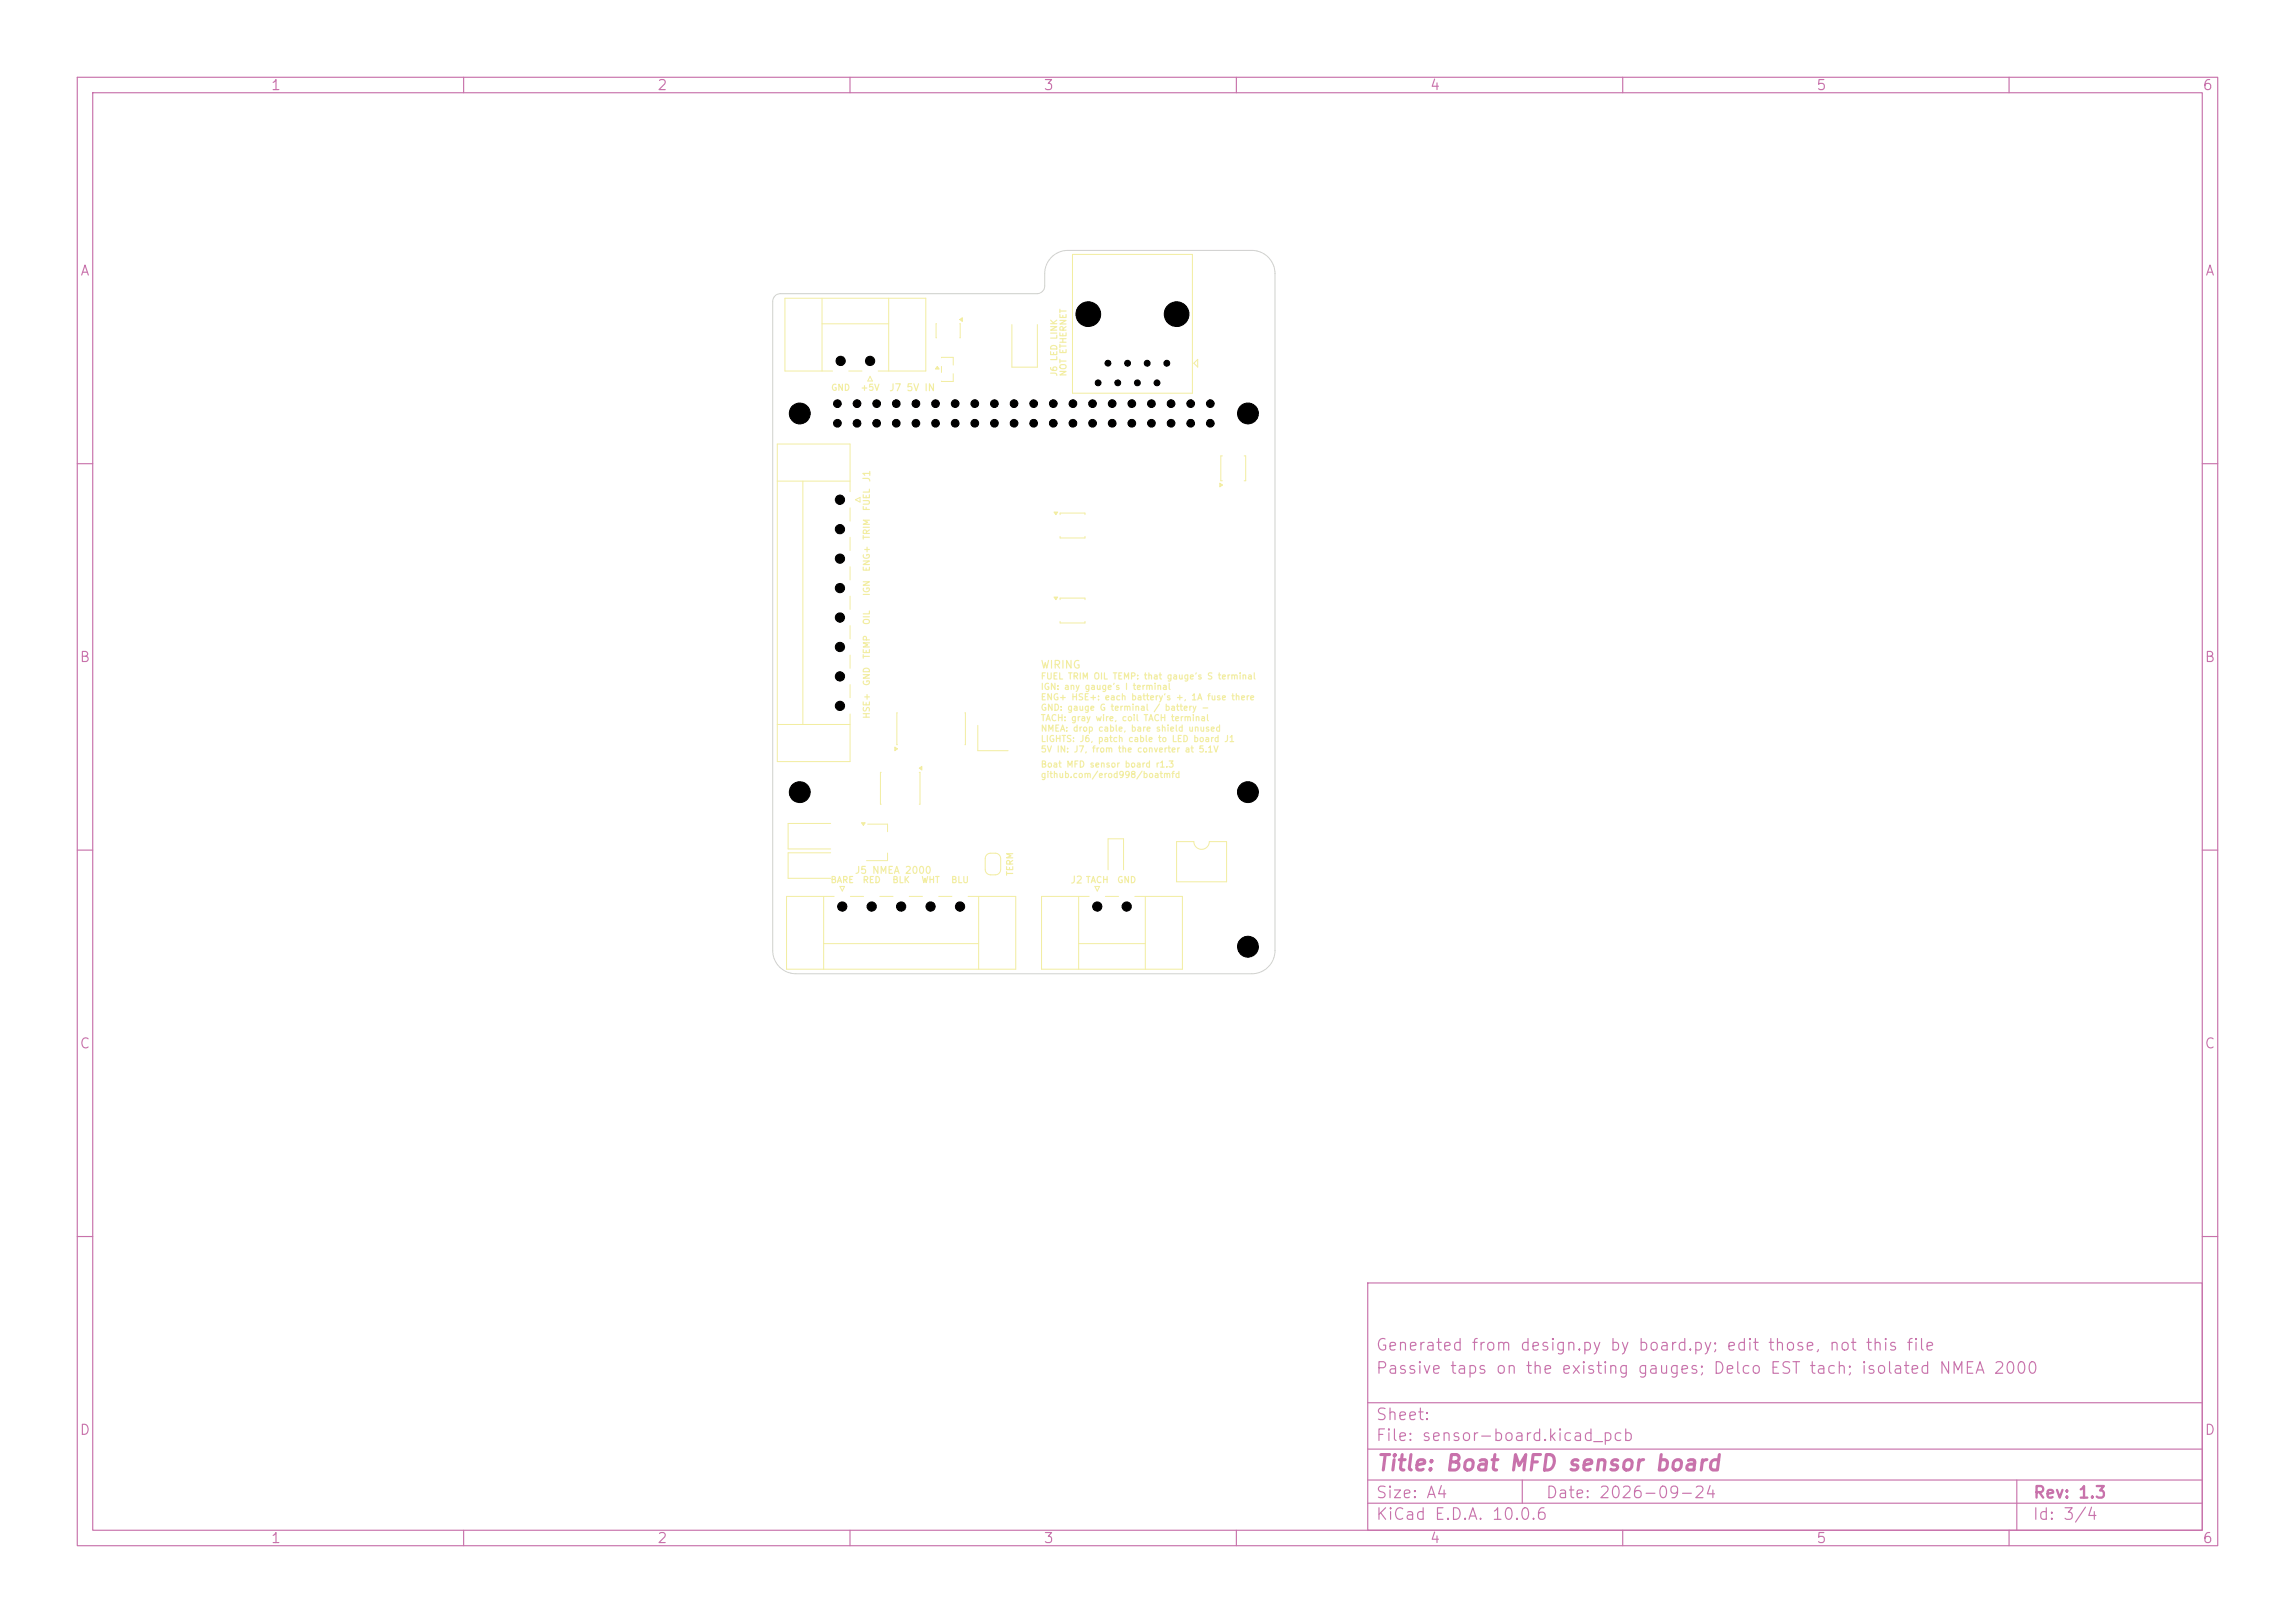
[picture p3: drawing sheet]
<svg xmlns="http://www.w3.org/2000/svg" width="297mm" height="210mm" viewBox="0 0 297 210" stroke-linecap="round" stroke-linejoin="round" font-family="sans-serif">
<defs><g id="words">
<text font-size="2" fill="#c872ab" x="178" y="190.8">Title: Boat MFD sensor board</text>
<g font-size="1.5" fill="#c872ab">
<text x="178" y="178.1">Passive taps on the existing gauges; Delco EST tach; isolated NMEA 2000</text>
<text x="178" y="175.1">Generated from design.py by board.py; edit those, not this file</text>
<text x="178" y="184.1">Sheet:</text>
<text x="178" y="186.8">File: sensor-board.kicad_pcb</text>
<text x="178" y="197">KiCad E.D.A. 10.0.6</text>
<text x="178" y="194.2">Size: A4</text>
<text x="200" y="194.2">Date: 2026-09-24</text>
<text x="263" y="197">Id: 3/4</text>
<text x="263" y="194.2">Rev: 1.3</text>
</g>
<g font-size="1.3" fill="#c872ab">
<text x="35" y="12">1</text>
<text x="85" y="12">2</text>
<text x="135" y="12">3</text>
<text x="185" y="12">4</text>
<text x="235" y="12">5</text>
<text x="285" y="12">6</text>
<text x="10.3" y="36">A</text>
<text x="285.3" y="36">A</text>
<text x="10.2" y="86">B</text>
<text x="285.2" y="86">B</text>
<text x="10.2" y="136">C</text>
<text x="285.2" y="136">C</text>
<text x="10.2" y="186">D</text>
<text x="285.2" y="186">D</text>
<text x="35" y="200">1</text>
<text x="85" y="200">2</text>
<text x="135" y="200">3</text>
<text x="185" y="200">4</text>
<text x="235" y="200">5</text>
<text x="285" y="200">6</text>
</g>
<text font-size="1" fill="#f2eda1" x="134.6" y="86.8">WIRING</text>
<g font-size=".9" fill="#f2eda1">
<text x="115" y="50.8">J7 5V IN</text>
<text x="112.8" y="62.5" transform="rotate(-90 112.8 62.5)">J1</text>
<text x="110.6" y="113.3">J5 NMEA 2000</text>
<text x="138.5" y="114.5">J2</text>
</g>
<g font-size=".8" fill="#f2eda1">
<text x="107.5" y="50.8">GND</text>
<text x="111.3" y="50.8">+5V</text>
<text x="137" y="48.8" transform="rotate(-90 137 48.8)">J6 LED LINK</text>
<text x="138.2" y="48.8" transform="rotate(-90 138.2 48.8)">NOT ETHERNET</text>
<text x="112.8" y="69.9" transform="rotate(-90 112.8 69.9)">TRIM</text>
<text x="112.8" y="66.2" transform="rotate(-90 112.8 66.2)">FUEL</text>
<text x="112.8" y="77.2" transform="rotate(-90 112.8 77.2)">IGN</text>
<text x="112.8" y="74" transform="rotate(-90 112.8 74)">ENG+</text>
<text x="112.8" y="80.9" transform="rotate(-90 112.8 80.9)">OIL</text>
<text x="112.8" y="88.8" transform="rotate(-90 112.8 88.8)">GND</text>
<text x="112.8" y="85.3" transform="rotate(-90 112.8 85.3)">TEMP</text>
<text x="134.6" y="88.1">FUEL TRIM OIL TEMP: that gauge's S terminal</text>
<text x="134.6" y="89.5">IGN: any gauge's I terminal</text>
<text x="112.8" y="93.1" transform="rotate(-90 112.8 93.1)">HSE+</text>
<text x="134.6" y="90.8">ENG+ HSE+: each battery's +, 1A fuse there</text>
<text x="134.6" y="92.2">GND: gauge G terminal / battery -</text>
<text x="134.6" y="93.5">TACH: gray wire, coil TACH terminal</text>
<text x="134.6" y="94.9">NMEA: drop cable, bare shield unused</text>
<text x="134.6" y="96.2">LIGHTS: J6, patch cable to LED board J1</text>
<text x="134.6" y="97.6">5V IN: J7, from the converter at 5.1V</text>
<text x="134.6" y="99.5">Boat MFD sensor board r1.3</text>
<text x="134.6" y="100.9">github.com/erod998/boatmfd</text>
<text x="131.3" y="113.4" transform="rotate(-90 131.3 113.4)">TERM</text>
<text x="107.4" y="114.5">BARE</text>
<text x="111.6" y="114.5">RED</text>
<text x="115.4" y="114.5">BLK</text>
<text x="119.2" y="114.5">WHT</text>
<text x="123" y="114.5">BLU</text>
<text x="140.5" y="114.5">TACH</text>
<text x="144.5" y="114.5">GND</text>
</g>
</g></defs>
<g fill="none" stroke="#c872ab" stroke-width=".15">
<path d="M10 10h277v190h-277zM12 12h273v186h-273zM60 10v2M110 10v2M160 10v2M210 10v2M260 10v2M10 60h2M285 60h2M10 110h2M285 110h2M10 160h2"/>
<path d="M177 166h108v32h-108zM285 160h2M60 198v2M110 198v2M160 198v2M177 194.5h108M177 191.5h108M177 187.5h108M177 181.5h108M197 191.5v3M210 198v2M260 198v2"/>
<path d="M261 191.5v6.5"/>
</g>
<path d="M121.3 47.4l.2 .3h-.4zM121.8 46.3l1.6-.1v1M121.8 47.4v.8M123.4 48.4v1l-1.6-.1" fill="none" stroke="#f2eda1" stroke-width=".13"/>
<path d="M121.3 47.4l.2 .3h-.4z" fill="#f2eda1"/>
<path d="M138.8 32.9h15.5v18h-15.5zM155 46.5v1l-.5-.5zM136.4 77.3h.5l-.3 .3zM137.2 77.6v-.2h3.2v.2M137.2 80.4v.2h3.2v-.2" fill="none" stroke="#f2eda1" stroke-width=".13"/>
<path d="M136.4 77.3h.5l-.3 .3z" fill="#f2eda1"/>
<path d="M121.2 41.9v1.8M124.2 41.9v1.8M124.2 41.3l.3-.2v.5zM126.5 93.9v3.2h4" fill="none" stroke="#f2eda1" stroke-width=".13"/>
<path d="M124.2 41.3l.3-.2v.5z" fill="#f2eda1"/>
<path d="M106.4 38.6v9.4M115 38.6v9.4M106.4 41.9h8.6M107.7 48h-6.1v-9.4h18.2v9.4h-6.2M109.8 48h1.8M112.6 48.7l.3 .6h-.6zM111.5 106.5h.5l-.3 .3zM112.3 106.6h2.6v1M114.9 110.4v1h-2.8M152.3 108.9h2.2a1 1 0 0 0 1 1 1 1 0 0 0 1-1h2.2v5.2h-6.4z" fill="none" stroke="#f2eda1" stroke-width=".13"/>
<path d="M111.5 106.5h.5l-.3 .3z" fill="#f2eda1"/>
<g fill="none" stroke="#f2eda1" stroke-width=".13">
<path d="M100.6 62.3h9.4M103.9 62.3v31.4M110 63.6v-6.1h-9.4v41h9.4v-6.1M110 65.7v1.7M110 69.5v1.7M110 73.3v1.7M110 77.1v1.8M110.7 64.7l.6-.3v.6zM100.6 93.7h9.4M110 81v1.7M110 84.8v1.7M110 88.6v1.7"/>
<path d="M114 99.9h-.1v4.2h.1M119 99.9h.1v4.2h-.1M119 99.4l.3-.2v.4zM106.6 116v9.4M107.5 106.6h-5.5v3.3h5.5M107.9 116h-6.1v9.4h29.6v-9.4h-6.1M108.7 114.7h.6l-.3 .6zM110.1 116h1.7M113.9 116h1.7M117.7 116h1.7M121.5 116h1.7M126.6 116v9.4"/>
<path d="M127.7 110.6l.4-.2h.7a.7 .7 0 0 1 .7 .7v1.4a.7 .7 0 0 1-.7 .7h-.6a.7 .7 0 0 1-.7-.7v-1.5zM106.6 122.1h20"/>
</g>
<path d="M119 99.4l.3-.2v.4z" fill="#f2eda1"/>
<path d="M115.8 96.7l.3 .2-.3 .2zM116.1 92.2v4.2M124.9 92.2v4.2" fill="none" stroke="#f2eda1" stroke-width=".13"/>
<path d="M115.8 96.7l.3 .2-.3 .2z" fill="#f2eda1"/>
<path d="M130.9 42v5.5h3.4v-5.5M158.2 59h-.2v3.2h.2M161 59h.2v3.2h-.2M157.9 62.5l.3 .3-.3 .2zM107.5 110.4h-5.5v3.3h5.5M139.6 116v9.4M140.9 116h-6.1v9.4h18.2v-9.4h-6.1M141.7 114.7h.6l-.3 .6zM143 116h1.8M143.4 112.6v-4.1h2v4.1M148.2 116v9.4M139.6 122.1h8.6" fill="none" stroke="#f2eda1" stroke-width=".13"/>
<path d="M157.9 62.5l.3 .3-.3 .2z" fill="#f2eda1"/>
<path d="M136.4 66.3h.5l-.3 .3zM137.2 66.6v-.2h3.2v.2M137.2 69.4v.2h3.2v-.2" fill="none" stroke="#f2eda1" stroke-width=".13"/>
<path d="M136.4 66.3h.5l-.3 .3z" fill="#f2eda1"/>
<path d="M100.3 38.3l.3-.2 .4-.1h33.2a1 1 0 0 0 1-1v-1.6a3 3 0 0 1 3-3h23.8a3 3 0 0 1 3 3v87.6a3 3 0 0 1-3 3h-59a3 3 0 0 1-3-3v-84l.1-.3z" fill="none" stroke="#d0d2cd" stroke-width=".13"/>
<g fill="#000" stroke="#000" stroke-width=".13">
<circle cx="103.5" cy="53.5" r="1.35"/>
<circle cx="108.4" cy="52.2" r=".5"/>
<circle cx="108.4" cy="54.8" r=".5"/>
<circle cx="108.8" cy="46.7" r=".6"/>
<circle cx="110.9" cy="54.8" r=".5"/>
<circle cx="110.9" cy="52.2" r=".5"/>
<circle cx="112.6" cy="46.7" r=".6"/>
<circle cx="113.4" cy="52.2" r=".5"/>
<circle cx="113.4" cy="54.8" r=".5"/>
<circle cx="116" cy="54.8" r=".5"/>
<circle cx="116" cy="52.2" r=".5"/>
<circle cx="118.5" cy="54.8" r=".5"/>
<circle cx="118.5" cy="52.2" r=".5"/>
<circle cx="121.1" cy="52.2" r=".5"/>
<circle cx="121.1" cy="54.8" r=".5"/>
<circle cx="123.6" cy="52.2" r=".5"/>
<circle cx="123.6" cy="54.8" r=".5"/>
<circle cx="126.1" cy="52.2" r=".5"/>
<circle cx="126.1" cy="54.8" r=".5"/>
<circle cx="128.7" cy="52.2" r=".5"/>
<circle cx="128.7" cy="54.8" r=".5"/>
<circle cx="131.2" cy="52.2" r=".5"/>
<circle cx="131.2" cy="54.8" r=".5"/>
<circle cx="133.8" cy="52.2" r=".5"/>
<circle cx="133.8" cy="54.8" r=".5"/>
<circle cx="136.3" cy="52.2" r=".5"/>
<circle cx="136.3" cy="54.8" r=".5"/>
<circle cx="138.8" cy="54.8" r=".5"/>
<circle cx="138.8" cy="52.2" r=".5"/>
<circle cx="140.8" cy="40.7" r="1.6"/>
<circle cx="141.4" cy="52.2" r=".5"/>
<circle cx="141.4" cy="54.8" r=".5"/>
<circle cx="142.1" cy="49.5" r=".38"/>
<circle cx="143.4" cy="47" r=".38"/>
<circle cx="143.9" cy="52.2" r=".5"/>
<circle cx="143.9" cy="54.8" r=".5"/>
<circle cx="144.6" cy="49.5" r=".38"/>
<circle cx="145.9" cy="47" r=".38"/>
<circle cx="146.5" cy="52.2" r=".5"/>
<circle cx="146.5" cy="54.8" r=".5"/>
<circle cx="147.2" cy="49.5" r=".38"/>
<circle cx="148.5" cy="47" r=".38"/>
<circle cx="149" cy="52.2" r=".5"/>
<circle cx="149" cy="54.8" r=".5"/>
<circle cx="149.7" cy="49.5" r=".38"/>
<circle cx="151" cy="47" r=".38"/>
<circle cx="151.5" cy="52.2" r=".5"/>
<circle cx="151.5" cy="54.8" r=".5"/>
<circle cx="152.3" cy="40.7" r="1.6"/>
<circle cx="154.1" cy="52.2" r=".5"/>
<circle cx="154.1" cy="54.8" r=".5"/>
<circle cx="156.6" cy="54.8" r=".5"/>
<circle cx="156.6" cy="52.2" r=".5"/>
<circle cx="161.5" cy="53.5" r="1.35"/>
<circle cx="108.7" cy="64.7" r=".6"/>
<circle cx="108.7" cy="72.3" r=".6"/>
<circle cx="108.7" cy="76.1" r=".6"/>
<circle cx="108.7" cy="79.9" r=".6"/>
<circle cx="108.7" cy="68.5" r=".6"/>
<circle cx="108.7" cy="83.7" r=".6"/>
<circle cx="108.7" cy="87.5" r=".6"/>
<circle cx="108.7" cy="91.3" r=".6"/>
<circle cx="103.5" cy="102.5" r="1.35"/>
<circle cx="109" cy="117.3" r=".6"/>
<circle cx="112.8" cy="117.3" r=".6"/>
<circle cx="116.6" cy="117.3" r=".6"/>
<circle cx="120.4" cy="117.3" r=".6"/>
<circle cx="124.2" cy="117.3" r=".6"/>
<circle cx="142" cy="117.3" r=".6"/>
<circle cx="145.8" cy="117.3" r=".6"/>
<circle cx="161.5" cy="102.5" r="1.35"/>
<circle cx="161.5" cy="122.5" r="1.35"/>
</g>
<use href="#words"/>
</svg>
